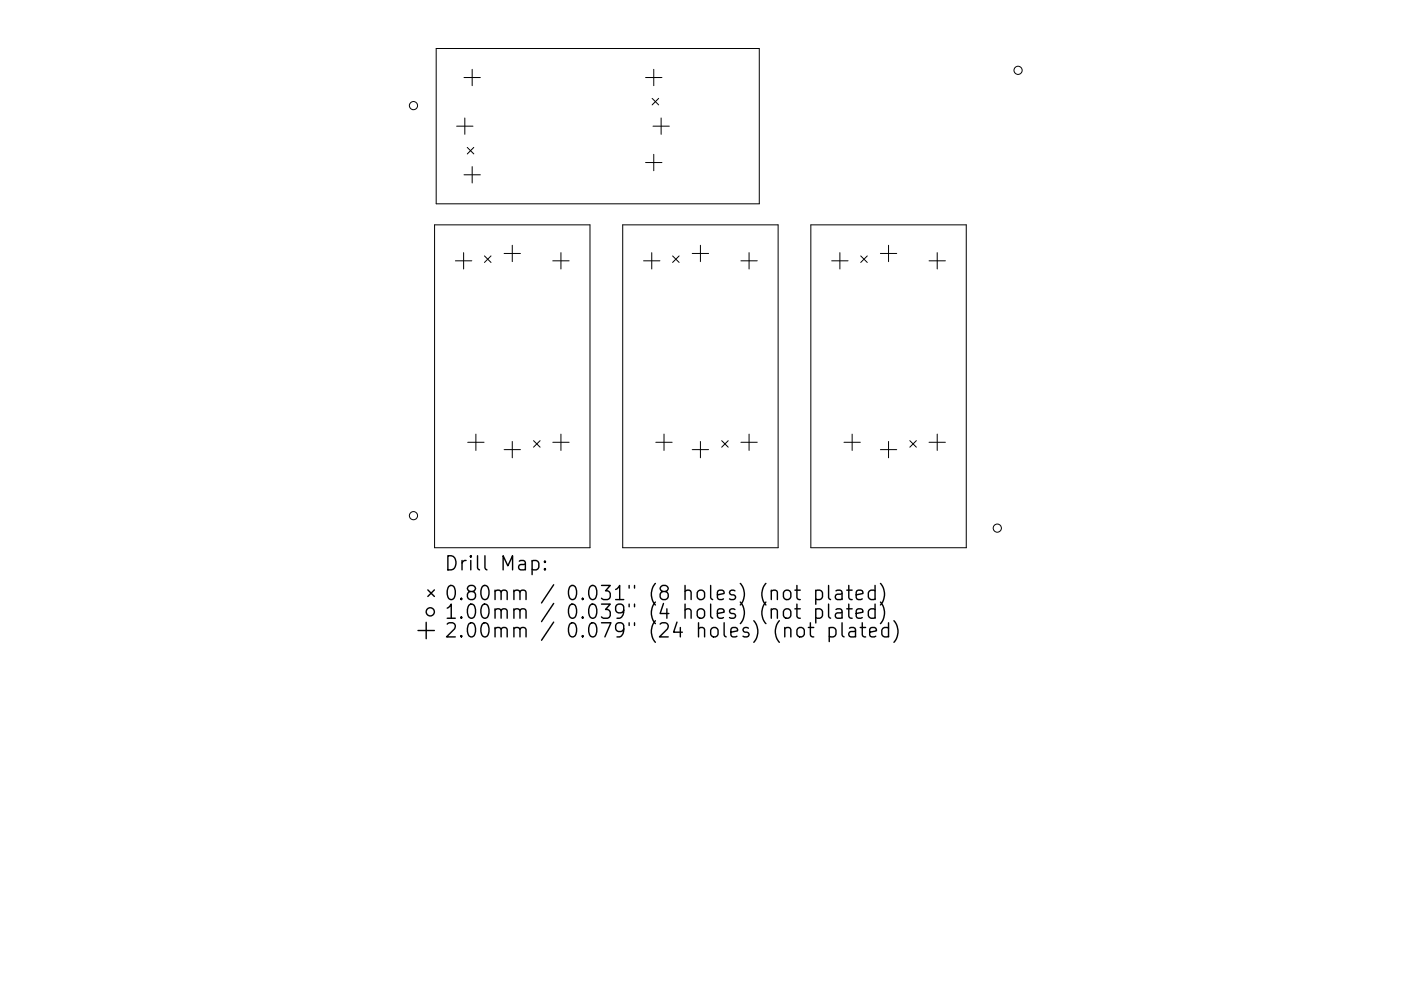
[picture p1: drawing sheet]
<svg xmlns="http://www.w3.org/2000/svg" width="297mm" height="210mm" viewBox="0 0 297 210" stroke-linecap="round" stroke-linejoin="round" font-family="sans-serif">
<defs><g id="words">
<g font-size="4.2">
<text x="94.1" y="121.1">Drill Map:</text>
<text x="94.1" y="127.4">0.80mm / 0.031&quot; (8 holes) (not plated)</text>
<text x="94.1" y="131.3">1.00mm / 0.039&quot; (4 holes) (not plated)</text>
<text x="94.1" y="135.3">2.00mm / 0.079&quot; (24 holes) (not plated)</text>
</g>
</g></defs>
<g fill="none" stroke="#000" stroke-width=".21">
<path d="M92.5 10.3h68.5v32.9h-68.5zM98.4 16.4h3.4M100.1 14.7v3.5M136.9 16.4h3.4M138.6 14.7v3.5M96.8 26.8h3.5M98.4 37.1h3.4M98.5 25v3.5M99.1 31.3l1.4 1.4M100.1 35.4v3.4M100.5 31.3l-1.4 1.4M136.9 34.5h3.4"/>
<path d="M138.3 20.9l1.4 1.4M138.4 26.8h3.5M138.6 32.8v3.4M139.7 20.9l-1.4 1.4M140.2 25v3.5M92.1 47.7h33v68.5h-33zM96.6 55.3h3.4M98.3 53.6v3.5M102.7 54.3l1.4 1.4M104.1 54.3l-1.4 1.4M106.9 53.8h3.4M108.6 52v3.5"/>
<path d="M117.2 55.3h3.5M118.9 53.6v3.5M132 47.7h33v68.5h-33zM136.4 55.3h3.5M138.2 53.6v3.5M142.6 54.3l1.4 1.4M144 54.3l-1.4 1.4M146.8 53.8h3.4M148.5 52v3.5M157.1 55.3h3.5M158.8 53.6v3.5M171.9 47.7h33v68.5h-33z"/>
<path d="M176.3 55.3h3.5M178.1 53.6v3.5M182.5 54.3l1.4 1.4M183.9 54.3l-1.4 1.4M186.7 53.8h3.4M188.4 52v3.5M197 55.3h3.4M198.7 53.6v3.5M99.2 93.8h3.4M100.9 92.1v3.5M106.9 95.4h3.4M108.6 93.7v3.4"/>
<path d="M113.1 93.5l1.4 1.4M114.5 93.5l-1.4 1.4M117.2 93.8h3.5M118.9 92.1v3.5M139 93.8h3.5M140.8 92.1v3.5M146.8 95.4h3.4M148.5 93.7v3.4M153 93.5l1.4 1.4M154.4 93.5l-1.4 1.4M157.1 93.8h3.5M158.8 92.1v3.5"/>
<path d="M178.9 93.8h3.5M180.7 92.1v3.5M186.7 95.4h3.4M188.4 93.7v3.4M192.9 93.5l1.4 1.4M194.3 93.5l-1.4 1.4M197 93.8h3.4M198.7 92.1v3.5"/>
<circle cx="215.9" cy="14.9" r=".87"/>
<circle cx="87.7" cy="22.4" r=".87"/>
<circle cx="87.7" cy="109.4" r=".87"/>
<circle cx="211.4" cy="112.1" r=".87"/>
</g>
<g fill="none" stroke="#000" stroke-width=".3">
<path d="M112.8 119.1l.9-.2 .5 .6v.8l-.2 .5-.3 .1-.9-.1M115.5 119.1l.2 .1-.2 .1-.1-.1 .1-.1v.2M88.6 133.8h3.5M90.4 132v3.5M90.7 125.2l1.4 1.3M92.1 125.2l-1.4 1.3M115.5 120.6l.2 .2-.2 .1-.1-.1 .1-.2v.3M166.2 125.5a.81 .81 0 0 1 .8-.3 .81 .81 0 0 1 .7 .6v.8a.81 .81 0 0 1-.8 .6 .81 .81 0 0 1-.8-.6v-.8zM166.4 129.3a.81 .81 0 0 1 1.3 .4v.9a.81 .81 0 0 1-.8 .6 .81 .81 0 0 1-.8-.6v-.9zM168.5 125.2h1.2M168.5 129.2h1.2M169 124.2v2.6l.1 .3 .6 .1"/>
<path d="M169 128.2v2.5l.1 .3 .6 .2M169.1 133.4a.81 .81 0 0 1 .8-.3 .81 .81 0 0 1 .6 .6v.9a.81 .81 0 0 1-.8 .6 .81 .81 0 0 1-.7-.6v-.9zM171.4 133.1h1.1M171.8 132.1v2.6l.2 .3 .5 .1M173 125.4l.8-.2 .6 .6v.8l-.3 .5-.3 .1-.8-.1M173 129.3l.8-.1 .6 .5v.9l-.3 .4-.3 .2-.8-.2M173 125.2v3M173 129.2v3M175.7 124.2v2.6l.4 .4M175.7 128.2v2.5l.4 .5M175.8 133.3l.9-.2 .5 .6v.9l-.2 .4-.3 .1-.9-.1M175.8 133.1v3"/>
<path d="M177.2 125.4l.3-.2 .9 .2 .1 .2v1.6M177.2 129.3l.3-.1 .9 .1 .1 .3v1.6M178.5 125.9l-1 .2a.59 .59 0 0 0-.4 .5 .59 .59 0 0 0 .4 .6l1-.1M178.5 129.9l-1 .1a.59 .59 0 0 0-.4 .6 .59 .59 0 0 0 .4 .6l1-.2M178.5 132.1v2.6l.5 .4M179.5 125.2h1.2M179.5 129.2h1.2M180 124.2v2.6l.1 .3 .6 .1M180 128.2v2.5l.1 .3 .6 .2M180.1 133.3l.3-.2 .8 .2 .2 .3v1.5M181.4 133.8l-1 .2a.59 .59 0 0 0-.5 .6 .59 .59 0 0 0 .5 .5l1-.1M181.5 126.2l1.5-.3-.2-.5-.8-.2-.5 .4v1.2l.2 .3 .3 .1 .8-.1"/>
<path d="M181.5 130.2l1.5-.3-.2-.6-.8-.1-.5 .4v1.1l.2 .3 .3 .2 .8-.2M182.4 133.1h1.1M182.8 132.1v2.6l.2 .3 .5 .1M184.4 134.1l1.4-.3-.1-.5-.9-.2-.4 .5v1.1l.1 .3 .3 .1 .9-.1M185.5 125.4l-.8-.2-.6 .6v.8l.3 .5 .3 .1 .8-.1M185.5 129.3l-.8-.1-.6 .5v.9l.3 .4 .3 .2 .8-.2M185.5 124.2v3M185.5 128.2v3M186.7 123.8a3.4 3.4 0 0 1 0 4.6M186.7 127.7a3.4 3.4 0 0 1 0 4.6M188.4 133.3l-.9-.2-.5 .6v.9l.2 .4 .3 .1 .9-.1M188.4 132.1v3"/>
<path d="M189.5 131.7a3.4 3.4 0 0 1 0 4.6"/>
<circle cx="91.2" cy="129.8" r=".87"/>
</g>
<use href="#words"/>
</svg>
